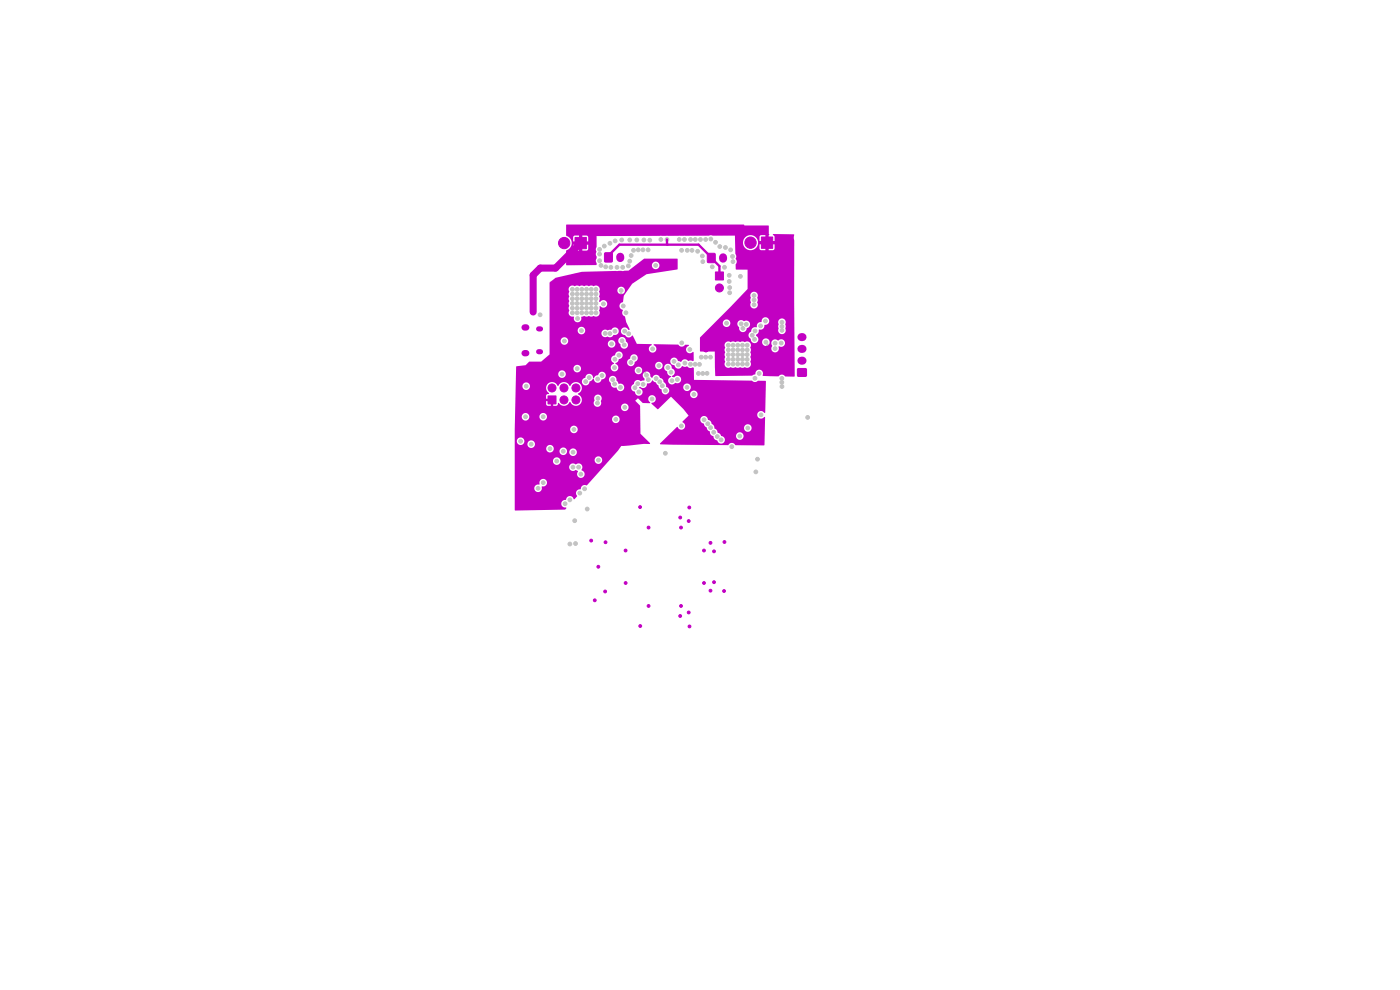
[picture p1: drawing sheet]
<svg xmlns="http://www.w3.org/2000/svg" width="297mm" height="210mm" viewBox="0 0 297 210" stroke-linecap="round" stroke-linejoin="round" font-family="sans-serif">
<g fill="#c200c2" stroke="#c200c2" stroke-width=".21">
<path d="M151.8 57.7h1.7v1.7h-1.7z"/>
<path d="M116.3 84h1.7v1.7h-1.7z"/>
<path d="M161.5 50.3h2.4v2.4h-2.4z"/>
<path d="M128.3 53.7h1.6v1.8h-1.6z"/>
<path d="M122 50.4h2.4v2.4h-2.4z"/>
<path d="M169.2 78.2h1.8v1.6h-1.8z"/>
<path d="M150.1 53.8h1.6v1.9h-1.6z"/>
<circle cx="153.7" cy="115" r=".3"/>
<circle cx="151.5" cy="123.5" r=".3"/>
<circle cx="150.7" cy="125.3" r=".3"/>
<circle cx="149.3" cy="116.8" r=".3"/>
<circle cx="146.2" cy="107.7" r=".3"/>
<circle cx="146.1" cy="129.9" r=".3"/>
<circle cx="144.5" cy="111.9" r=".3"/>
<circle cx="144.3" cy="130.7" r=".3"/>
<circle cx="137.6" cy="128.5" r=".3"/>
<circle cx="135.8" cy="132.8" r=".3"/>
<circle cx="132.7" cy="123.7" r=".3"/>
<circle cx="128.4" cy="125.5" r=".3"/>
<circle cx="126.2" cy="127.3" r=".3"/>
<circle cx="153.6" cy="125.4" r=".3"/>
<circle cx="151.5" cy="117" r=".3"/>
<circle cx="150.7" cy="115.2" r=".3"/>
<circle cx="149.3" cy="123.7" r=".3"/>
<circle cx="146.3" cy="132.9" r=".3"/>
<circle cx="146.1" cy="110.5" r=".3"/>
<circle cx="144.5" cy="128.5" r=".3"/>
<circle cx="144.3" cy="109.8" r=".3"/>
<circle cx="137.6" cy="111.9" r=".3"/>
<circle cx="135.8" cy="107.6" r=".3"/>
<circle cx="132.7" cy="116.8" r=".3"/>
<circle cx="128.5" cy="115" r=".3"/>
<circle cx="125.4" cy="114.7" r=".3"/>
<circle cx="126.9" cy="120.2" r=".3"/>
<circle cx="152.6" cy="61.1" r=".85"/>
<circle cx="117.1" cy="82.3" r=".85"/>
<circle cx="119.6" cy="84.8" r=".85"/>
<circle cx="119.6" cy="82.3" r=".85"/>
<circle cx="122.2" cy="84.8" r=".85"/>
<circle cx="122.2" cy="82.3" r=".85"/>
<circle cx="159.2" cy="51.5" r="1.2"/>
<circle cx="119.7" cy="51.6" r="1.2"/>
</g>
<path d="M131.6 54.5v.3M153.4 54.6v.3M170 76.5h.3M170 74h.3M170 71.5h.3" fill="none" stroke="#c200c2" stroke-width="1.7"/>
<path d="M111.3 69.5h.3M111.3 74.9h.3" fill="none" stroke="#c200c2" stroke-width="1.3"/>
<path d="M114.3 69.8h.4M114.3 74.6h.4" fill="none" stroke="#c200c2" stroke-width="1.1"/>
<g fill="#c2c2c2" stroke="#c2c2c2" stroke-width=".21">
<circle cx="124.4" cy="61.4" r=".4"/>
<circle cx="154.7" cy="58.4" r=".4"/>
<circle cx="121.4" cy="64.4" r=".4"/>
<circle cx="154.7" cy="59.7" r=".4"/>
<circle cx="155.5" cy="74.2" r=".4"/>
<circle cx="154.5" cy="73.2" r=".4"/>
<circle cx="121.4" cy="61.4" r=".4"/>
<circle cx="158.5" cy="73.2" r=".4"/>
<circle cx="161.4" cy="69.1" r=".4"/>
<circle cx="121.6" cy="95.9" r=".4"/>
<circle cx="126.4" cy="66.4" r=".4"/>
<circle cx="158.5" cy="76.2" r=".4"/>
<circle cx="165.9" cy="70.1" r=".4"/>
<circle cx="160" cy="63.6" r=".4"/>
<circle cx="136.6" cy="50.9" r=".4"/>
<circle cx="120.9" cy="106" r=".4"/>
<circle cx="122.4" cy="66.4" r=".4"/>
<circle cx="111.6" cy="81.9" r=".4"/>
<circle cx="157.5" cy="76.2" r=".4"/>
<circle cx="157.5" cy="74.2" r=".4"/>
<circle cx="155.5" cy="75.2" r=".4"/>
<circle cx="122.4" cy="62.4" r=".4"/>
<circle cx="126.4" cy="65.4" r=".4"/>
<circle cx="165.9" cy="81.1" r=".4"/>
<circle cx="123.4" cy="64.4" r=".4"/>
<circle cx="154.5" cy="76.2" r=".4"/>
<circle cx="137.5" cy="53" r=".4"/>
<circle cx="144.6" cy="53.1" r=".4"/>
<circle cx="131.9" cy="50.9" r=".4"/>
<circle cx="110.4" cy="93.6" r=".4"/>
<circle cx="144.1" cy="50.8" r=".4"/>
<circle cx="111.5" cy="88.4" r=".4"/>
<circle cx="165.9" cy="82" r=".4"/>
<circle cx="126.4" cy="62.4" r=".4"/>
<circle cx="116.7" cy="95.2" r=".4"/>
<circle cx="135.4" cy="53" r=".4"/>
<circle cx="122.5" cy="78.2" r=".4"/>
<circle cx="125.4" cy="64.4" r=".4"/>
<circle cx="125.4" cy="66.4" r=".4"/>
<circle cx="127.2" cy="52.9" r=".4"/>
<circle cx="157.5" cy="75.2" r=".4"/>
<circle cx="156.5" cy="74.2" r=".4"/>
<circle cx="165.9" cy="68.4" r=".4"/>
<circle cx="139.8" cy="77.6" r=".4"/>
<circle cx="131.8" cy="61.6" r=".4"/>
<circle cx="157.5" cy="73.2" r=".4"/>
<circle cx="132.1" cy="56.7" r=".4"/>
<circle cx="127.5" cy="56.3" r=".4"/>
<circle cx="133.3" cy="56.4" r=".4"/>
<circle cx="125.4" cy="63.4" r=".4"/>
<circle cx="151.1" cy="56.6" r=".4"/>
<circle cx="137.8" cy="50.9" r=".4"/>
<circle cx="160" cy="64.6" r=".4"/>
<circle cx="133.9" cy="54.2" r=".4"/>
<circle cx="156.5" cy="75.2" r=".4"/>
<circle cx="130.9" cy="56.7" r=".4"/>
<circle cx="158.5" cy="74.2" r=".4"/>
<circle cx="124.4" cy="65.4" r=".4"/>
<circle cx="123.4" cy="63.4" r=".4"/>
<circle cx="125.4" cy="62.4" r=".4"/>
<circle cx="155.5" cy="76.2" r=".4"/>
<circle cx="154.1" cy="68.6" r=".4"/>
<circle cx="155.5" cy="55.5" r=".4"/>
<circle cx="151.8" cy="51.4" r=".4"/>
<circle cx="124.4" cy="62.4" r=".4"/>
<circle cx="123.4" cy="65.4" r=".4"/>
<circle cx="156.5" cy="73.2" r=".4"/>
<circle cx="130.5" cy="51.1" r=".4"/>
<circle cx="148.6" cy="50.8" r=".4"/>
<circle cx="127.2" cy="55.3" r=".4"/>
<circle cx="122.4" cy="61.4" r=".4"/>
<circle cx="160" cy="62.7" r=".4"/>
<circle cx="152.7" cy="52.3" r=".4"/>
<circle cx="144.5" cy="90.4" r=".4"/>
<circle cx="124.4" cy="66.4" r=".4"/>
<circle cx="121.4" cy="63.4" r=".4"/>
<circle cx="128.2" cy="52.2" r=".4"/>
<circle cx="158.5" cy="77.2" r=".4"/>
<circle cx="126.4" cy="61.4" r=".4"/>
<circle cx="127.2" cy="53.9" r=".4"/>
<circle cx="126.9" cy="97.6" r=".4"/>
<circle cx="123.4" cy="62.4" r=".4"/>
<circle cx="124.4" cy="64.4" r=".4"/>
<circle cx="124.4" cy="63.4" r=".4"/>
<circle cx="114.6" cy="66.8" r=".4"/>
<circle cx="132.5" cy="70.3" r=".4"/>
<circle cx="165.9" cy="69.2" r=".4"/>
<circle cx="121.8" cy="91.1" r=".4"/>
<circle cx="135.1" cy="50.9" r=".4"/>
<circle cx="139.1" cy="56.3" r=".4"/>
<circle cx="133.6" cy="50.9" r=".4"/>
<circle cx="155.5" cy="73.2" r=".4"/>
<circle cx="155" cy="53" r=".4"/>
<circle cx="123.3" cy="70.1" r=".4"/>
<circle cx="123.4" cy="61.4" r=".4"/>
<circle cx="158.5" cy="75.2" r=".4"/>
<circle cx="138.3" cy="84.6" r=".4"/>
<circle cx="149.1" cy="55.5" r=".4"/>
<circle cx="149" cy="54.3" r=".4"/>
<circle cx="146.8" cy="53.1" r=".4"/>
<circle cx="129.6" cy="56.7" r=".4"/>
<circle cx="125.4" cy="65.4" r=".4"/>
<circle cx="130.6" cy="89" r=".4"/>
<circle cx="154.5" cy="77.2" r=".4"/>
<circle cx="134.4" cy="53.1" r=".4"/>
<circle cx="125.4" cy="61.4" r=".4"/>
<circle cx="132.5" cy="86.4" r=".4"/>
<circle cx="154.5" cy="75.2" r=".4"/>
<circle cx="145.2" cy="50.8" r=".4"/>
<circle cx="155.4" cy="54.4" r=".4"/>
<circle cx="133.6" cy="55.4" r=".4"/>
<circle cx="123.4" cy="66.4" r=".4"/>
<circle cx="129.4" cy="51.6" r=".4"/>
<circle cx="146.3" cy="74.1" r=".4"/>
<circle cx="165.9" cy="80.3" r=".4"/>
<circle cx="123.2" cy="100.6" r=".4"/>
<circle cx="153.9" cy="52.5" r=".4"/>
<circle cx="148" cy="53.3" r=".4"/>
<circle cx="171.3" cy="88.5" r=".4"/>
<circle cx="133.4" cy="70.8" r=".4"/>
<circle cx="121.4" cy="66.4" r=".4"/>
<circle cx="153.7" cy="56.7" r=".4"/>
<circle cx="122.4" cy="65.4" r=".4"/>
<circle cx="121.4" cy="65.4" r=".4"/>
<circle cx="126.4" cy="64.4" r=".4"/>
<circle cx="119.9" cy="106.9" r=".4"/>
<circle cx="155.5" cy="77.2" r=".4"/>
<circle cx="128.5" cy="56.6" r=".4"/>
<circle cx="145.8" cy="53.1" r=".4"/>
<circle cx="122.4" cy="64.4" r=".4"/>
<circle cx="141.2" cy="82.9" r=".4"/>
<circle cx="146.5" cy="50.8" r=".4"/>
<circle cx="160.2" cy="80.2" r=".4"/>
<circle cx="157.5" cy="77.2" r=".4"/>
<circle cx="122.4" cy="63.4" r=".4"/>
<circle cx="154.8" cy="61" r=".4"/>
<circle cx="138.4" cy="74" r=".4"/>
<circle cx="156.5" cy="77.2" r=".4"/>
<circle cx="147.5" cy="50.8" r=".4"/>
<circle cx="126.4" cy="63.4" r=".4"/>
<circle cx="154.5" cy="74.2" r=".4"/>
<circle cx="156.5" cy="76.2" r=".4"/>
<circle cx="136.4" cy="53" r=".4"/>
<circle cx="130.5" cy="70.3" r=".4"/>
<circle cx="149.7" cy="50.8" r=".4"/>
<circle cx="154.8" cy="62.1" r=".4"/>
<circle cx="119.7" cy="72.3" r=".4"/>
<circle cx="150.8" cy="50.7" r=".4"/>
<circle cx="121.4" cy="62.4" r=".4"/>
<circle cx="131.6" cy="82.2" r=".4"/>
<circle cx="112.7" cy="94.2" r=".4"/>
<circle cx="111.6" cy="84.9" r=".4"/>
<circle cx="125" cy="78.4" r=".4"/>
<circle cx="142" cy="83.7" r=".4"/>
<circle cx="158.6" cy="82.7" r=".4"/>
<circle cx="118.3" cy="68.4" r=".4"/>
<circle cx="121.6" cy="97.7" r=".4"/>
<circle cx="111.7" cy="78.3" r=".4"/>
<circle cx="136.6" cy="78.7" r=".4"/>
<circle cx="117.1" cy="68.2" r=".4"/>
<circle cx="123.6" cy="93" r=".4"/>
<circle cx="122.1" cy="58.5" r=".4"/>
<circle cx="133.9" cy="72.7" r=".4"/>
<circle cx="142.4" cy="56.3" r=".4"/>
<circle cx="117.9" cy="67.5" r=".4"/>
<circle cx="131.7" cy="62.6" r=".4"/>
<circle cx="119" cy="67.1" r=".4"/>
<circle cx="132.7" cy="88.1" r=".4"/>
<circle cx="117.2" cy="66.8" r=".4"/>
<circle cx="111.4" cy="102" r=".4"/>
<circle cx="149.8" cy="74.1" r=".4"/>
<circle cx="162.4" cy="70.2" r=".4"/>
<circle cx="150.5" cy="73.3" r=".4"/>
<circle cx="163" cy="73.4" r=".4"/>
<circle cx="149.4" cy="73.1" r=".4"/>
<circle cx="162.9" cy="74.3" r=".4"/>
<circle cx="113.1" cy="66.2" r=".4"/>
<circle cx="148.8" cy="75.8" r=".4"/>
<circle cx="150.7" cy="75.8" r=".4"/>
<circle cx="149.7" cy="75.8" r=".4"/>
<circle cx="150" cy="79.2" r=".4"/>
<circle cx="148.2" cy="79.2" r=".4"/>
<circle cx="149.1" cy="79.2" r=".4"/>
<circle cx="125" cy="80.1" r=".4"/>
<circle cx="126.8" cy="80.4" r=".4"/>
<circle cx="126.8" cy="84.5" r=".4"/>
<circle cx="124.2" cy="81" r=".4"/>
<circle cx="141.5" cy="50.8" r=".4"/>
<circle cx="140.2" cy="50.8" r=".4"/>
<circle cx="157.1" cy="58.6" r=".4"/>
<circle cx="115.2" cy="88.4" r=".4"/>
<circle cx="122.5" cy="67.6" r=".4"/>
<circle cx="126.7" cy="85.5" r=".4"/>
<circle cx="119.2" cy="79.4" r=".4"/>
<circle cx="127.7" cy="79.7" r=".4"/>
<circle cx="128" cy="64.5" r=".4"/>
<circle cx="128.4" cy="70.7" r=".4"/>
<circle cx="144.6" cy="72.7" r=".4"/>
<circle cx="132" cy="72.3" r=".4"/>
<circle cx="114.1" cy="103.6" r=".4"/>
<circle cx="132.4" cy="73.2" r=".4"/>
<circle cx="115.2" cy="102.4" r=".4"/>
<circle cx="130.4" cy="78" r=".4"/>
<circle cx="158.3" cy="68.8" r=".4"/>
<circle cx="160.2" cy="70.2" r=".4"/>
<circle cx="141.1" cy="96.2" r=".4"/>
<circle cx="136.4" cy="81.5" r=".4"/>
<circle cx="118.1" cy="97.8" r=".4"/>
<circle cx="119.5" cy="95.7" r=".4"/>
<circle cx="135.5" cy="78.6" r=".4"/>
<circle cx="122.7" cy="99.1" r=".4"/>
<circle cx="137.5" cy="80.5" r=".4"/>
<circle cx="137.2" cy="79.6" r=".4"/>
<circle cx="121.5" cy="99.1" r=".4"/>
<circle cx="142.3" cy="79" r=".4"/>
<circle cx="143.9" cy="77.4" r=".4"/>
<circle cx="141.7" cy="78" r=".4"/>
<circle cx="143" cy="76.7" r=".4"/>
<circle cx="160.1" cy="72" r=".4"/>
<circle cx="145.3" cy="77" r=".4"/>
<circle cx="130.4" cy="76.2" r=".4"/>
<circle cx="147.2" cy="83.7" r=".4"/>
<circle cx="131.3" cy="75.4" r=".4"/>
<circle cx="145.7" cy="82.2" r=".4"/>
<circle cx="129.7" cy="73" r=".4"/>
<circle cx="157.6" cy="69.7" r=".4"/>
<circle cx="159.6" cy="71.1" r=".4"/>
<circle cx="129.4" cy="70.8" r=".4"/>
<circle cx="162.5" cy="72.6" r=".4"/>
<circle cx="161.1" cy="79.2" r=".4"/>
<circle cx="130" cy="80.5" r=".4"/>
<circle cx="132.8" cy="66.3" r=".4"/>
<circle cx="130.4" cy="81.4" r=".4"/>
<circle cx="132.2" cy="64.9" r=".4"/>
<circle cx="124.6" cy="108" r=".4"/>
<circle cx="120.9" cy="115.4" r=".4"/>
<circle cx="157.2" cy="68.7" r=".4"/>
<circle cx="162.4" cy="68.1" r=".4"/>
<circle cx="164.4" cy="72.8" r=".4"/>
<circle cx="146.5" cy="77.3" r=".4"/>
<circle cx="147.5" cy="77.3" r=".4"/>
<circle cx="148.4" cy="77.3" r=".4"/>
<circle cx="164.4" cy="73.9" r=".4"/>
<circle cx="165.7" cy="72.8" r=".4"/>
<circle cx="122.1" cy="115.3" r=".4"/>
<circle cx="121.9" cy="110.5" r=".4"/>
<circle cx="124" cy="103.7" r=".4"/>
<circle cx="123" cy="104.6" r=".4"/>
<circle cx="149.4" cy="89" r=".4"/>
<circle cx="161.4" cy="88" r=".4"/>
<circle cx="135.5" cy="83.1" r=".4"/>
<circle cx="158.6" cy="90.8" r=".4"/>
<circle cx="140.5" cy="81.8" r=".4"/>
<circle cx="150.1" cy="89.9" r=".4"/>
<circle cx="140" cy="81" r=".4"/>
<circle cx="156.9" cy="92.5" r=".4"/>
<circle cx="134.7" cy="82.3" r=".4"/>
<circle cx="150.7" cy="90.7" r=".4"/>
<circle cx="139.2" cy="80.3" r=".4"/>
<circle cx="135.3" cy="81.4" r=".4"/>
<circle cx="151.4" cy="91.7" r=".4"/>
<circle cx="155.2" cy="94.8" r=".4"/>
<circle cx="160.7" cy="97.4" r=".4"/>
<circle cx="152.2" cy="92.6" r=".4"/>
<circle cx="142.5" cy="80.8" r=".4"/>
<circle cx="133.8" cy="76.9" r=".4"/>
<circle cx="153" cy="93.3" r=".4"/>
<circle cx="160.3" cy="100.1" r=".4"/>
<circle cx="134.5" cy="76" r=".4"/>
<circle cx="143.7" cy="80.5" r=".4"/>
</g>
<path d="M150.4 72.8l.1 .2M150.4 72.8l-.8 .9M150.5 73.3l-.7 .8-.6-.5" fill="none" stroke="#c200c2" stroke-width="1.2"/>
<path d="M123.2 51.5l-5.3 5.4h-3.3l-1.5 1.5v7.8M123.2 51.5v.1" fill="none" stroke="#c200c2" stroke-width="1.5"/>
<path d="M129.1 54.6v-.4l2.3-2.3h16.8l4.4 4.6v2M141.5 50.8l.1 1.1" fill="none" stroke="#c200c2" stroke-width=".5"/>
<g fill="#c200c2">
<path d="M120.2 47.6h37.6l.1 .2h5.1l.1 .2 .1 1.8-.1 .1v1.2h1.2v-.9l-.3-.4 .1-.2 4.3 .1 .2 30.1-.1 .1h-1.9l-.2-.3a.8 .8 0 0 0-1 0l-.3 .2-3.3-.1a.91 .91 0 0 0-.9-1.3l-.5 .3-.2 .7-.7 .3-7.7 .1-.1-2.6h2a.86 .86 0 0 0 1.4 .7l.4 .1 .5-.1 .5 .1 1.4-.1a.89 .89 0 0 0 1.2-.1 .89 .89 0 0 0 .1-1.1l.1-.5-.1-.5 .1-.5-.1-.5 .1-.8h4.3a.84 .84 0 0 0 1.1 .8 .84 .84 0 0 0 .5-1.2 .86 .86 0 0 0 1.2-.3 .86 .86 0 0 0-.3-1.2h-.4l-.6 .2h-.2a.8 .8 0 0 0-1 0 .8 .8 0 0 0-.1 1.1l-.2 .6h-4.3l-.1-.2a.86 .86 0 0 0-.2-1.1 .86 .86 0 0 0-1.1 0l-1.4-.2-.5 .2-.5-.2-.5 .2-.3-.2a.8 .8 0 0 0-.9 .5l-.1 .3 .2 .5-.2 .5 .2 .5-.2 .5 .2 .5-.2 .5 .2 .5-.2 .5h-2l-.1-2.6-3.1-.1v-2.8l.5-.6h9.8l.2 .5 .3 .3a.82 .82 0 0 0 .4 .8 .82 .82 0 0 0 .9-.1h1.1v.2a.81 .81 0 0 0 1.3 .4 .81 .81 0 0 0-.2-1.3 .81 .81 0 0 0-1.1 .7h-1.1l.1-.1a1.17 1.17 0 0 0-.3-1.4v-.1a.82 .82 0 0 0 .6-.9h4.1v.2a.81 .81 0 0 0 1.1 .5 .81 .81 0 0 0 .4-1.1v-.8a.86 .86 0 0 0-.2-1.2 .86 .86 0 0 0-1.1 .1l-.2 .6 .1 .4-.1 1.3h-4.1l.1-.2a.92 .92 0 0 0 1.1-1 .81 .81 0 0 0 .9-.8 .81 .81 0 0 0-.9-.8 .81 .81 0 0 0-.6 1l-.7 .2-.3 .3-.1 .6h-.3a.8 .8 0 0 0-.8 .6v.3l-.4 .3-.2 .5h-9.8l2.5-2.5h1.8a.8 .8 0 0 0 .8 .8 .8 .8 0 0 0 .8-.7h1.5l.4 .8a.85 .85 0 0 0 .8 1 .85 .85 0 0 0 .9-.9 .84 .84 0 0 0 .5-1.2 .84 .84 0 0 0-1.2-.3l-.2-.1a.8 .8 0 0 0-1 .2l-.2 .5h-1.5v-.1a.81 .81 0 0 0-.7-.8 .81 .81 0 0 0-.8 .6l-.1 .2h-1.8l3.9-4h3.8a.84 .84 0 0 0 1.1 .8 .84 .84 0 0 0 .3-1.3l.2-.5-.1-.4a.84 .84 0 0 0-.3-1.2 .84 .84 0 0 0-1.2 .5l.1 .7-.1 .4 .1 .5-.1 .5h-3.8l3.2-3.3v-4.1h-2.5v-1.2a.97 .97 0 0 0 0-1.1l.1-.5-.2-.6-.1-2.3h1.7a1.6 1.6 0 0 0 .9 1.4 1.6 1.6 0 0 0 1.8-.2h.8l.4 .4h2.5l.3-.3v-1h-1.2v1.3h-.7v-1.3h-1.3v.9h-.8a1.57 1.57 0 0 0 .5-1.6h1.6v-1.2l-1.1 .1-.2 .2v.9a.6 .6 0 0 1-.6-.6l-.5-.5-1-.1-.9 .4-.4 .7-.1 .5h-1.7v-1.5l-29.3 .1v2.3l-.2 .5 .1 .5-.1 .5 .2 .9-.2 .5 .2 .8-.1 .1-6.3 .1-.1-3.2 .6-.3h.9l.4 .4 2.5-.1 .3-.2v-1h-1.3v1.2h-.7v-1.2h-1.2v.9h-.9a1.57 1.57 0 0 0 .5-1.6h3.6v-1l-.3-.2h-1v1.2h-.7v-1.2h-.9l-.3 .2v1h-.4a2.19 2.19 0 0 0-1.1-1.3z"/>
<path d="M116.6 59.9l1.2-1a29.7 29.7 0 0 1 11.7-1.4l3.8-.1 1.5-1.1h3.5a.8 .8 0 0 0 1.2 .7 .8 .8 0 0 0 .1-1.3 .8 .8 0 0 0-1.3 .4v.2h-3.5l1.9-1.4h6.9l.2 .1-.1 2.1-6.5 1.1-3.1 2-1.8 2.5-.1 1.4-.7 .5a.8 .8 0 0 0 .6 1.1v.3a.82 .82 0 0 0 .5 1.1l.2 1.2 .8 1.6-.3 .1-.3-.4a.8 .8 0 0 0-1 0 .8 .8 0 0 0-.2 1l.2 .3 .5 .2a1.02 1.02 0 0 0 1.7 .1l.9 1.7 3.1 .1v.2l-.5 .5a.83 .83 0 0 0 .5 1.1 .83 .83 0 0 0 1.1-.6 .83 .83 0 0 0-.6-1.1l.1-.1 5 .1a.93 .93 0 0 0 1.6 0l.7 .1v.1l-.3 .2a.83 .83 0 0 0 0 1.3 .83 .83 0 0 0 1.2-.2l.2 1.9-1.2 .1-.4-.3a.8 .8 0 0 0-.9 .2l-.3 .3-.5-.2-.6-.7a.8 .8 0 0 0-.9 .2l-.2 .6 .2 .6 .7 .3a.86 .86 0 0 0 .8 .6 .86 .86 0 0 0 .9-.6l.5 .2 .4-.1a1.06 1.06 0 0 0 1.3 .2l.2 .2v2.5l12.3 .1 .2 .2a.87 .87 0 0 0 1.1-.1h1.6l.1 .1-.2 6.6-.1 .1-.6-.4-.5 .1a.83 .83 0 0 0-.2 1.3 .83 .83 0 0 0 1.3-.2l.1 .2-.2 5.9-6-.1-.4-.3a.8 .8 0 0 0-.9 0l-.4 .3-14.4-.2 3.6-3.6a.86 .86 0 0 0 1.1 .5 .86 .86 0 0 0 .6-1.1l-.5-.5 .4-.5 3.4 .1a.88 .88 0 0 0 .7 .8l.2 .5 .4 .3a1.15 1.15 0 0 0 .7 .9 .89 .89 0 0 0 .7 1l.2 .5 .7 .3a.82 .82 0 0 0 .8 .7 .82 .82 0 0 0 .8-.8 .82 .82 0 0 0-.8-.8h3.1l.1 .2a.8 .8 0 0 0 1.2 .4 .8 .8 0 0 0-.1-1.3 .8 .8 0 0 0-1.2 .7h-3.1l-.3-.5-.4-.2a1.26 1.26 0 0 0-.8-.9l6.3-.1a.83 .83 0 0 0 1.2 .8 .83 .83 0 0 0 .2-1.4 .83 .83 0 0 0-1.4 .5l-6.3 .1-.1-.6-.4-.3a1.25 1.25 0 0 0-.8-.9 .8 .8 0 0 0-.7-.7 .8 .8 0 0 0-.9 .4v.3h-3.4l.9-.8-1.1-1.4-2.7-2.7-2.7 2.7-1.4-1.3a.88 .88 0 0 0 .9-.6 .88 .88 0 0 0-.4-1 .8 .8 0 0 0-1 .2 .8 .8 0 0 0 .1 1.2l.1 .1-.1 .1h-1.4l-1.1-1-.5 .5 1 1.1 .1 5.9 2 2.1-6.1 .5-.7 1-6.6 7.3h-.5a.8 .8 0 0 0-.8 .6l-.1 .3-.5 .1-.3 .4-.1 .5 .2 .5-.6 .6a.9 .9 0 0 0-1.2-.6l-.3 .2-.2 .5-.4 .1a.84 .84 0 0 0-.6 1 .84 .84 0 0 0 1 .6l-.3 .4-10.5 .2-.1-4.7h4.1l.1 .2a.84 .84 0 0 0 1 .5 .84 .84 0 0 0 .5-1.1 .85 .85 0 0 0 1.2-.5 .85 .85 0 0 0-.7-1.1 .85 .85 0 0 0-1 .8l.1 .3-.2 .1a.8 .8 0 0 0-.9 .4l-.1 .4h-4.1v-4.5h11.5a.85 .85 0 0 0 .6 .8 .85 .85 0 0 0 .9-.2l.4 .2v.2a.83 .83 0 0 0 .3 1.2 .83 .83 0 0 0 1.2-.5 .83 .83 0 0 0-.7-1.1 .9 .9 0 0 0-.1-1.2 .9 .9 0 0 0-1.2 0l-.2-.1a.8 .8 0 0 0-1 .2l-.2 .5h-11.5v-1.3h8.1v.2a.8 .8 0 0 0 1 .6 .8 .8 0 0 0 .6-1h7.2l.1 .2a.81 .81 0 0 0 1.2 .4 .81 .81 0 0 0-.1-1.3 .81 .81 0 0 0-1.2 .7h-7.2l-.1-.1a.81 .81 0 0 0-1-.4l-.4 .4-.1 .3h-8.1v-2.6h6.7a.81 .81 0 0 0 .5 .7 .81 .81 0 0 0 .9-.2h1.4v.2a.8 .8 0 0 0 .8 .6 .8 .8 0 0 0 .8-.6h.5v.2a.81 .81 0 0 0 1.3 .5 .81 .81 0 0 0-.2-1.4 .81 .81 0 0 0-1.1 .7h-.5a.81 .81 0 0 0-.7-1 .81 .81 0 0 0-.9 .8h-1.4a.81 .81 0 0 0-.4-1.3 .81 .81 0 0 0-1 .8h-6.7v-1.6h.4a.8 .8 0 0 0 .5 .7 .8 .8 0 0 0 .8-.1h1a.83 .83 0 0 0 1.2 .8 .83 .83 0 0 0 .1-1.4 .83 .83 0 0 0-1.3 .6h-1a.81 .81 0 0 0-.1-1.3 .81 .81 0 0 0-1.2 .7h-.4v-2.5h11.8a.82 .82 0 0 0 1.1 .8 .82 .82 0 0 0 .2-1.4 .82 .82 0 0 0-1.3 .5v.1h-11.8l.1-2.7h1.4v.2a.8 .8 0 0 0 .9 .6 .8 .8 0 0 0 .7-.8h2.1a.8 .8 0 0 0 .5 .8 .8 .8 0 0 0 .9-.2h14a.83 .83 0 0 0 1.2 .7 .83 .83 0 0 0 .2-1.4 .83 .83 0 0 0-1.4 .6l-14 .1a.8 .8 0 0 0-.3-1.3 .8 .8 0 0 0-1.1 .7h-2.1v-.2a.81 .81 0 0 0-.7-.6 .81 .81 0 0 0-.8 .5l-.1 .3h-1.4v-2h22.4l.1 .2a.81 .81 0 0 0 1.2 .4 .81 .81 0 0 0-.1-1.3 .81 .81 0 0 0-1.2 .7h-22.4v-.7h6.6l.2 .4h.7v-1h-.9v.6h-6.6l.1-3.8h1.4a.8 .8 0 0 0 .6 .8 .8 .8 0 0 0 .9-.4h3.5l.2 .6 .5 .6-.6 .3v.8h1.4l.1 1.5 .8-.1 .2-.5h.1a1.34 1.34 0 0 0 1.3 .6 1.34 1.34 0 0 0 1.1-.9 1.35 1.35 0 0 0 2.3 .3h2.7l.1 .2a.84 .84 0 0 0 1.1 .5 .84 .84 0 0 0 .4-1.2 .81 .81 0 0 0-.6-1.3 .81 .81 0 0 0-.8 1.2l-.2 .6h-2.7a1.4 1.4 0 0 0-.6-1.9 1.31 1.31 0 0 0 .5-2.2 1.31 1.31 0 0 0-2.2 .5l-.4-.6-.6-.2-.9 .1-.6 .7-.7-.7-.6-.2-.4 .1-.6 .4-.3 .8h-3.5a.8 .8 0 0 0-.5-1.2 .8 .8 0 0 0-1 .8h-1.4v-.9h14a.83 .83 0 0 0 .9 .8 .83 .83 0 0 0 .8-.9l.8-.6a.86 .86 0 0 0 .8 .9 .86 .86 0 0 0 .9-.7h1.6l.4 .9a.89 .89 0 0 0 1.2 .8 .81 .81 0 0 0 .8 .8 .81 .81 0 0 0 .8-.7h1.5a.89 .89 0 0 0 .8 .8 .82 .82 0 0 0 .8 .8 .82 .82 0 0 0 .8-.8 .82 .82 0 0 0-.7-.8l.2-.2a.9 .9 0 0 0 1 .1 .9 .9 0 0 0 .5-.9 .99 .99 0 0 0 1.1-.6l.7 .4 .6 .7 .2 .5 .5 .4a.8 .8 0 0 0 1 1h5a.83 .83 0 0 0 1.2 .7 .83 .83 0 0 0 .1-1.4 .83 .83 0 0 0-1.3 .6l-5 .1a.8 .8 0 0 0 .6-.7 .8 .8 0 0 0-.5-.8h3.4a.84 .84 0 0 0 1.2 .8 .84 .84 0 0 0 .2-1.5 .84 .84 0 0 0-1.4 .6h-3.5a1.06 1.06 0 0 0-.5-1h-.1a.99 .99 0 0 0-.7-.9 1 1 0 0 0-.9-.7l-.5 .2-.4 .5-.3-.3a.94 .94 0 0 0-.9-1.1 .8 .8 0 0 0-.7 .6v.6l.3 .3v.4l-.7 .2-.5-.3a.8 .8 0 0 0-.9 .4l-.1 .5-.4 .3-.2 .5h-1.5a.95 .95 0 0 0-1.2-.9l-.4-.6a.88 .88 0 0 0-1-1.1l-.4 .3-.2 .5h-1.6a.83 .83 0 0 0 .9-.8 .83 .83 0 0 0-.8-.8 .83 .83 0 0 0-.9 .7l-.5 .2-.4 .4a.88 .88 0 0 0-1.3-.8l-.2 .2-.2 .5-.6 .4-.2 .5h-14l.1-1.6h8.9a.82 .82 0 0 0 1.2 .7 .82 .82 0 0 0 .1-1.4 .82 .82 0 0 0-1.3 .6l-8.9 .1v-1.2h12.1a.8 .8 0 0 0 1 .8 .8 .8 0 0 0 .6-1h6.4v.3a.8 .8 0 0 0 1.3 .3h3.7a.84 .84 0 0 0 1.2 .8 .84 .84 0 0 0 .2-1.4 .84 .84 0 0 0-1.3 .5l-3.8 .1a.97 .97 0 0 0-.4-1.5l.4-.2h2.1a.8 .8 0 0 0 1.3 .7h4.7a.8 .8 0 0 0 .6 .7 .8 .8 0 0 0 .9-.3h.4l.2 .5 .5 .4a.82 .82 0 0 0 .7 .9v.2l-.3 .1a.83 .83 0 0 0 0 1.3 .83 .83 0 0 0 1.3-.2 .81 .81 0 0 0 1.1-.4 .81 .81 0 0 0-.4-1 .81 .81 0 0 0-1 .2l-.5-.2a.93 .93 0 0 0 .6-.9 .93 .93 0 0 0-.6-.8l-.2-.7-.6-.2-.5 .1-.3 .7-.4-.1a.81 .81 0 0 0-.5-1.1 .81 .81 0 0 0-1 .8h-4.7l.3-.4a.7 .7 0 0 1 .5-.7 .83 .83 0 0 0-.5-1.3 .83 .83 0 0 0-1 .9l-.4 .3-.2 .5h-2.1l.2-.2a.71 .71 0 0 1 .7-.7 .83 .83 0 0 0-.3-1.4 .83 .83 0 0 0-1.1 .8l-.6 .3a.8 .8 0 0 0 .4 1.3v.2l-.5 .3-.1 .5h-6.4l-.2-.4-.5-.2-.7 .3-.2 .5h-12.1l.1-.5 1.9-.2 .8-.8h2.5l1.8-1.5v-2.9h2.3a.8 .8 0 0 0 .5 .8 .8 .8 0 0 0 .9-.1h8.6a.8 .8 0 0 0 1.2 .7 .8 .8 0 0 0 .1-1.4h1l.4 .9a.84 .84 0 0 0 1.4 .6 .84 .84 0 0 0-.2-1.4 .8 .8 0 0 0-1.2-.8l-.4 .3v.4l-1.8-.1-.4 .4-.1 .4h-8.6l.1-.2a.81 .81 0 0 0-.4-1.2 .81 .81 0 0 0-1.1 .7h-2.3v-2.2h5.9a.8 .8 0 0 0 .5 .8 .8 .8 0 0 0 .9-.2h3.7a.86 .86 0 0 0 1.3 .7 1.1 1.1 0 0 0 1.4-.4 .81 .81 0 0 0 .9-.6 .81 .81 0 0 0-.6-.9 .81 .81 0 0 0-1 .5h-1.6l-.2 .2-.2 .5h-3.7a.8 .8 0 0 0-.2-1.3 .8 .8 0 0 0-1.2 .7h-5.9v-3.7h4a.88 .88 0 0 0 1.1 .8 .87 .87 0 0 0 .8 1.2 .87 .87 0 0 0 .9-1.2l.5-.2 .5 .2 1.5-.2a.89 .89 0 0 0 1.1-.1 .89 .89 0 0 0 .1-1.1l.2-.9a.85 .85 0 0 0 1.2 .4 .85 .85 0 0 0 .2-1.2 .85 .85 0 0 0-1.2-.3l-.2 .3-.2-.2 .1-.5-.1-.5 .1-.5-.1-.5 .1-.3h3.8a.81 .81 0 0 0 1.1 .8 .81 .81 0 0 0 .2-1.4 .81 .81 0 0 0-1.3 .4v.2l-3.8-.1a.87 .87 0 0 0-.4-.8 .87 .87 0 0 0-.9 0l-1.5-.1-.5 .1-.5-.1-.5 .1-.5-.1-.5 .1-.3-.1a.8 .8 0 0 0-.9 .4l-.1 .4 .2 .5-.2 .5 .2 .5-.2 .5 .2 .5-.2 .5 .2 .5-.2 .5 .2 .5-.2 .5h-4z"/>
</g>
</svg>
